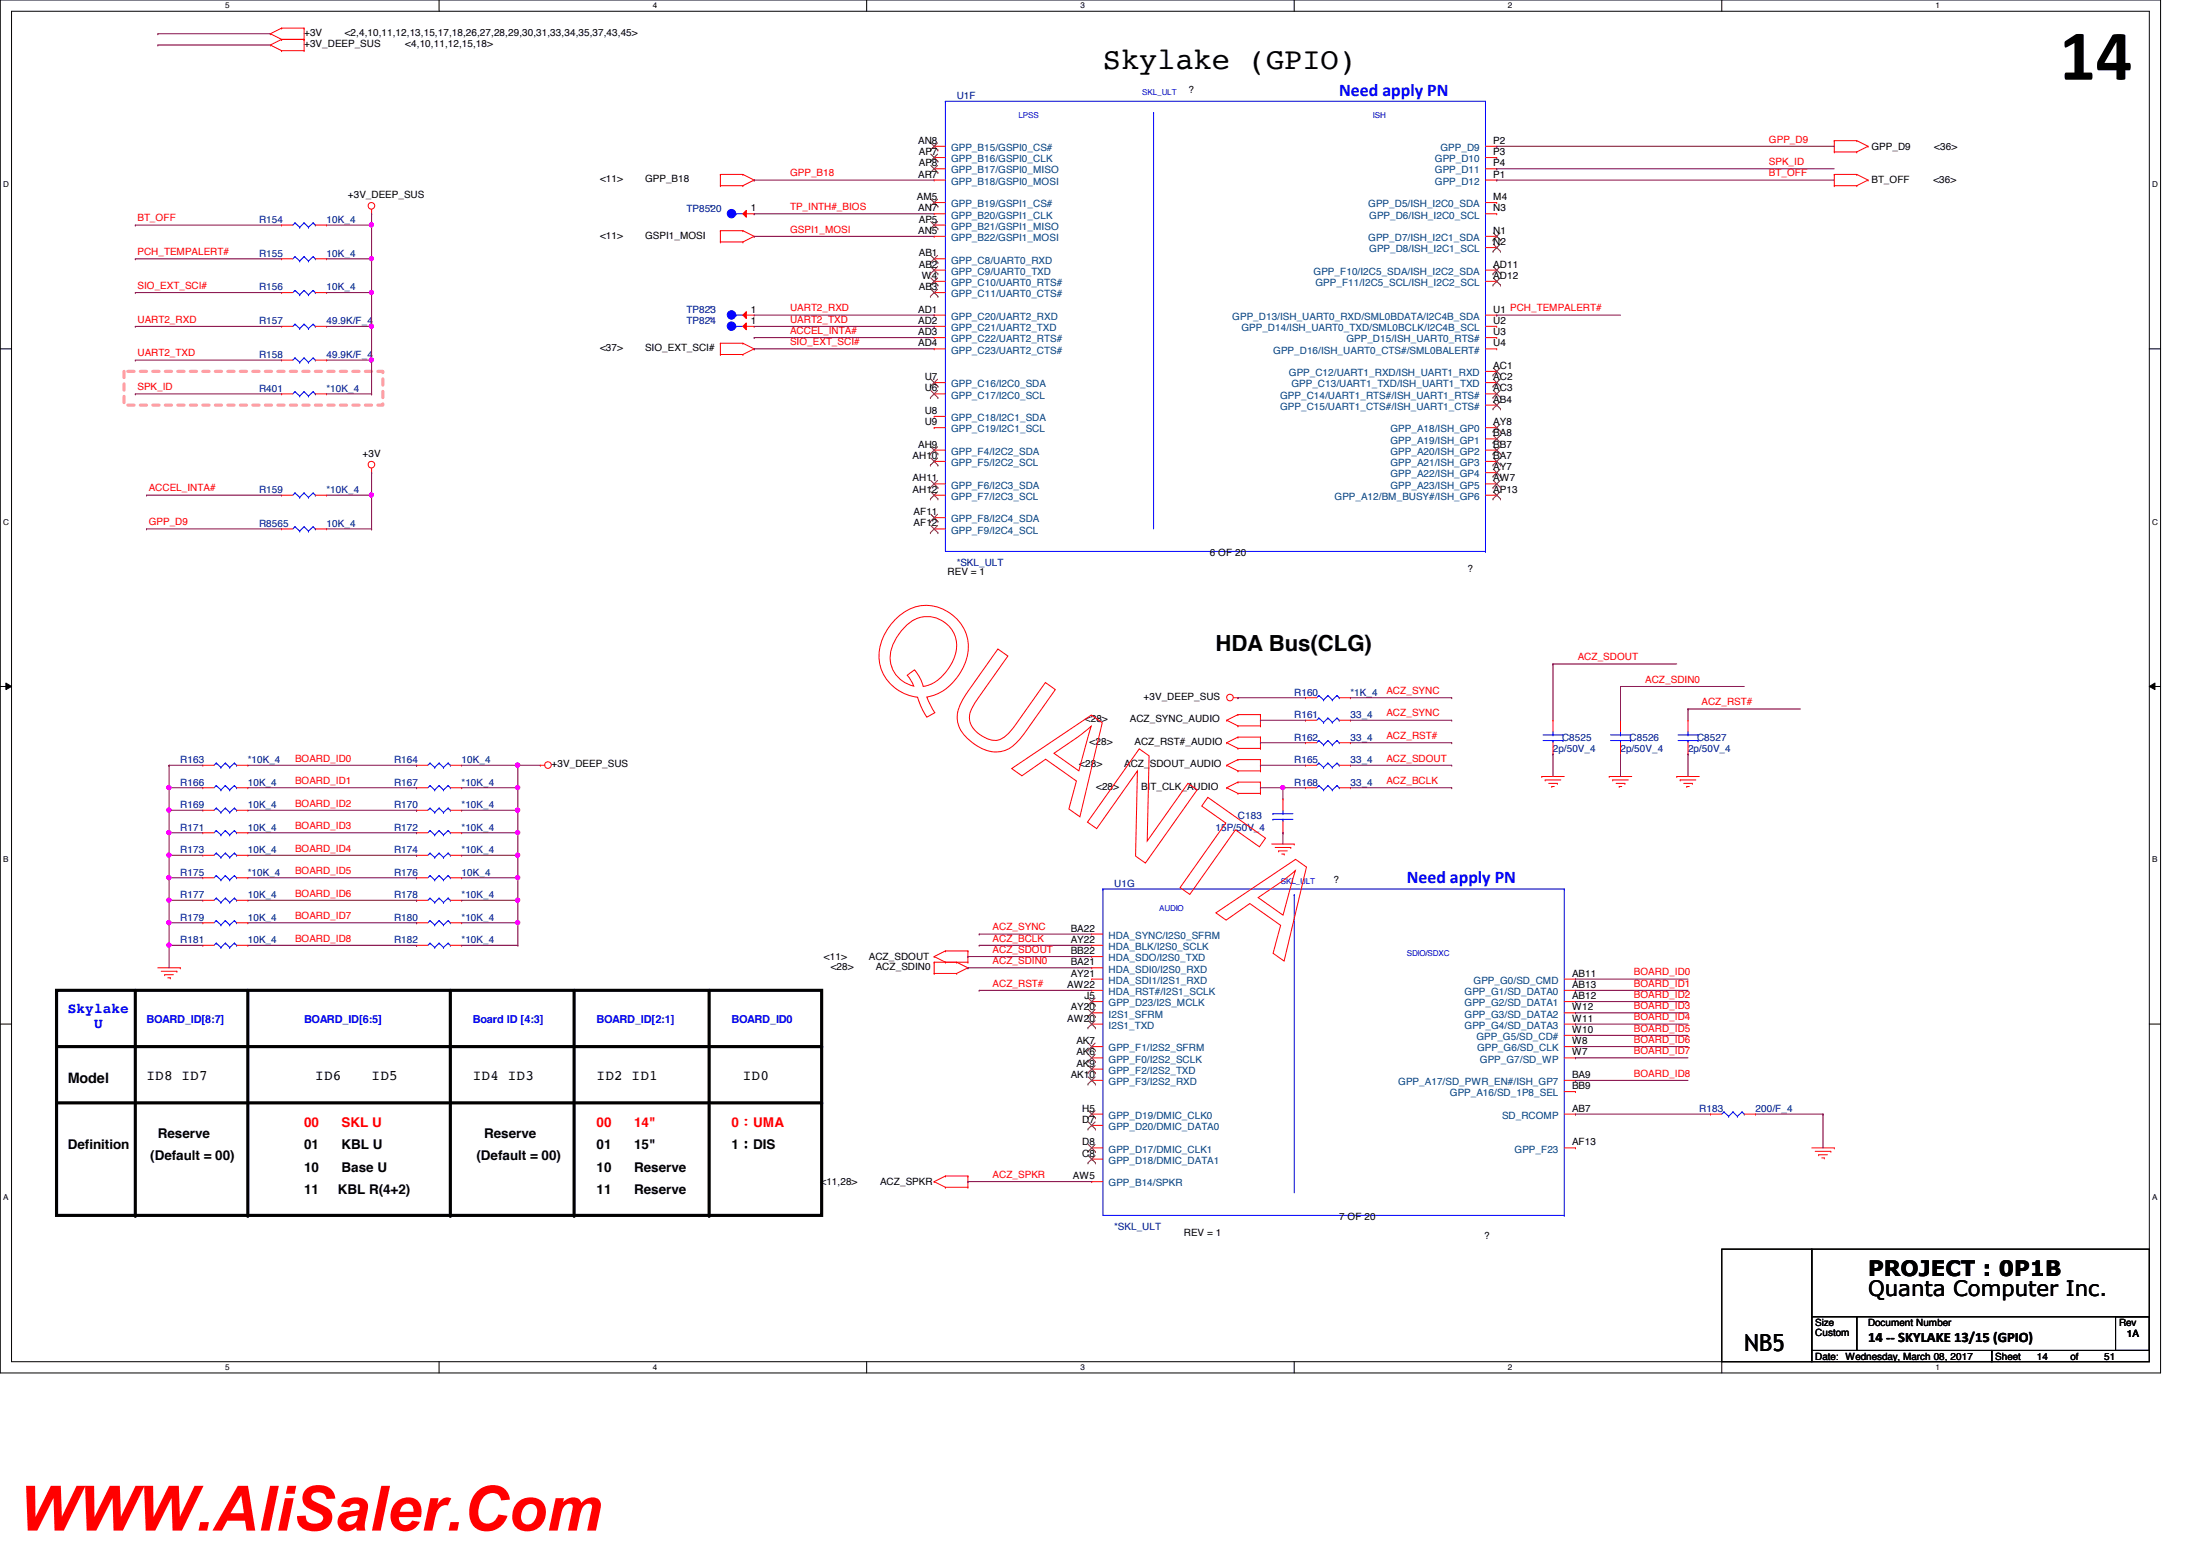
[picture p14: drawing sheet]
<svg xmlns="http://www.w3.org/2000/svg" width="297mm" height="210mm" viewBox="0 0 297 210" stroke-linecap="round" stroke-linejoin="round" font-family="sans-serif">
<defs><g id="words">
<text font-size="9.7" x="278.9" y="10.8">14</text>
<text font-size="8.5" fill="#f00" x="2.5" y="207.3">WWW.AliSaler.Com</text>
<text font-size="4.1" x="149.4" y="9.4">Skylake (GPIO)</text>
<text font-size="3.2" x="236.3" y="183">NB5</text>
<text font-size="3" x="164.6" y="88.1">HDA Bus(CLG)</text>
<g font-size="2.9">
<text x="253" y="172.8">PROJECT : 0P1B</text>
<text x="253" y="175.6">Quanta Computer Inc.</text>
</g>
<g font-size="2.4" fill="#00f">
<text x="181.4" y="13">Need apply PN</text>
<text x="190.5" y="119.6">Need apply PN</text>
</g>
<g font-size="1.9" fill="#00f">
<text x="9.2" y="137.2">Skylake</text>
<text x="12.7" y="139.2">U</text>
</g>
<g font-size="1.9">
<text x="9.2" y="146.6">Model</text>
<text x="19.9" y="146.3">ID8 ID7</text>
<text x="42.7" y="146.3">ID6</text>
<text x="50.3" y="146.3">ID5</text>
<text x="64" y="146.3">ID4 ID3</text>
<text x="80.8" y="146.3">ID2 ID1</text>
<text x="100.6" y="146.3">ID0</text>
<text x="253" y="181.7">14 -- SKYLAKE 13/15 (GPIO)</text>
</g>
<g font-size="1.8">
<text x="9.2" y="155.6">Definition</text>
<text x="21.4" y="154.1">Reserve</text>
<text x="41.2" y="155.6">01</text>
<text x="46.3" y="155.6">KBL U</text>
<text x="65.6" y="154.1">Reserve</text>
<text x="80.8" y="155.6">01</text>
<text x="85.9" y="155.6">15&quot;</text>
<text x="99.1" y="155.6">1：DIS</text>
<text x="20.4" y="157.1">(Default = 00)</text>
<text x="41.2" y="158.7">10</text>
<text x="41.2" y="161.7">11</text>
<text x="45.8" y="161.7">KBL R(4+2)</text>
<text x="46.3" y="158.7">Base U</text>
<text x="64.6" y="157.1">(Default = 00)</text>
<text x="80.8" y="158.7">10</text>
<text x="80.8" y="161.7">11</text>
<text x="85.9" y="158.7">Reserve</text>
<text x="85.9" y="161.7">Reserve</text>
</g>
<g font-size="1.8" fill="#f00">
<text x="41.2" y="152.6">00</text>
<text x="46.3" y="152.6">SKL U</text>
<text x="80.8" y="152.6">00</text>
<text x="85.9" y="152.6">14&quot;</text>
<text x="99.1" y="152.6">0：UMA</text>
</g>
<g font-size="1.5" fill="#00f">
<text x="19.9" y="138.5">BOARD_ID[8:7]</text>
<text x="41.2" y="138.5">BOARD_ID[6:5]</text>
<text x="64" y="138.5">Board ID [4:3]</text>
<text x="80.8" y="138.5">BOARD_ID[2:1]</text>
<text x="99.1" y="138.5">BOARD_ID0</text>
</g>
<g font-size="1.4">
<text x="41.2" y="4.9">+3V</text>
<text x="46.7" y="4.9">&lt;2,4,10,11,12,13,15,17,18,26,27,28,29,30,31,33,34,35,37,43,45&gt;</text>
<text x="41.2" y="6.4">+3V_DEEP_SUS</text>
<text x="54.9" y="6.4">&lt;4,10,11,12,15,18&gt;</text>
<text x="161" y="12.7">?</text>
<text x="124.4" y="19.5">AN8</text>
<text x="124.5" y="21">AP7</text>
<text x="124.5" y="22.5">AP8</text>
<text x="202.3" y="21">P3</text>
<text x="202.3" y="22.5">P4</text>
<text x="202.3" y="19.5">P2</text>
<text x="253.5" y="20.3">GPP_D9</text>
<text x="262" y="20.3">&lt;36&gt;</text>
<text x="47.1" y="26.8">+3V_DEEP_SUS</text>
<text x="81.3" y="24.7">&lt;11&gt;</text>
<text x="87.4" y="24.7">GPP_B18</text>
<text x="101.7" y="28.6">1</text>
<text x="124.2" y="27.1">AM5</text>
<text x="124.4" y="24">AR7</text>
<text x="124.4" y="28.6">AN7</text>
<text x="202.3" y="27.1">M4</text>
<text x="202.3" y="24">P1</text>
<text x="202.3" y="28.6">N3</text>
<text x="253.5" y="24.8">BT_OFF</text>
<text x="261.9" y="24.8">&lt;36&gt;</text>
<text x="81.3" y="32.3">&lt;11&gt;</text>
<text x="87.4" y="32.3">GSPI1_MOSI</text>
<text x="124.4" y="31.7">AN5</text>
<text x="124.5" y="30.1">AP5</text>
<text x="124.5" y="34.7">AB1</text>
<text x="202.3" y="31.7">N1</text>
<text x="202.3" y="33.2">N2</text>
<text x="124.5" y="39.3">AB3</text>
<text x="124.5" y="36.2">AB2</text>
<text x="124.9" y="37.8">W4</text>
<text x="202.3" y="36.2">AD11</text>
<text x="202.3" y="37.8">AD12</text>
<text x="81.3" y="47.5">&lt;37&gt;</text>
<text x="87.4" y="47.5">SIO_EXT_SCI#</text>
<text x="101.7" y="42.3">1</text>
<text x="101.7" y="43.9">1</text>
<text x="124.4" y="42.3">AD1</text>
<text x="124.4" y="43.9">AD2</text>
<text x="124.4" y="45.4">AD3</text>
<text x="124.4" y="46.9">AD4</text>
<text x="202.3" y="45.4">U3</text>
<text x="202.3" y="42.3">U1 PCH_TEMPALERT#</text>
<text x="202.3" y="43.9">U2</text>
<text x="202.3" y="46.9">U4</text>
<text x="125.3" y="51.5">U7</text>
<text x="125.3" y="53">U6</text>
<text x="202.3" y="50">AC1</text>
<text x="202.3" y="53">AC3</text>
<text x="202.3" y="51.5">AC2</text>
<text x="125.3" y="56">U8</text>
<text x="125.3" y="57.6">U9</text>
<text x="202.3" y="54.5">AB4</text>
<text x="202.3" y="57.6">AY8</text>
<text x="202.3" y="59.1">BA8</text>
<text x="49.1" y="61.9">+3V</text>
<text x="123.6" y="62.1">AH10</text>
<text x="123.6" y="65.2">AH11</text>
<text x="124.4" y="60.6">AH9</text>
<text x="202.3" y="60.6">BB7</text>
<text x="202.3" y="62.1">BA7</text>
<text x="202.3" y="63.7">AY7</text>
<text x="202.3" y="65.2">AW7</text>
<text x="123.6" y="66.7">AH12</text>
<text x="123.7" y="69.8">AF11</text>
<text x="123.7" y="71.3">AF12</text>
<text x="202.3" y="66.7">AP13</text>
<text x="128.4" y="77.9">REV = 1</text>
<text x="163.9" y="75.3">6 OF 20</text>
<text x="198.8" y="77.4">?</text>
<text x="154.9" y="94.8">+3V_DEEP_SUS</text>
<text x="146.9" y="97.8">&lt;28&gt;</text>
<text x="147.6" y="100.9">&lt;28&gt;</text>
<text x="153" y="97.8">ACZ_SYNC_AUDIO</text>
<text x="153.7" y="100.9">ACZ_RST#_AUDIO</text>
<text x="74.7" y="103.9">+3V_DEEP_SUS</text>
<text x="146.2" y="103.9">&lt;28&gt;</text>
<text x="148.5" y="107">&lt;28&gt;</text>
<text x="152.3" y="103.9">ACZ_SDOUT_AUDIO</text>
<text x="154.6" y="107">BIT_CLK_AUDIO</text>
<text x="180.6" y="119.6">?</text>
<text x="111.6" y="130">&lt;11&gt;</text>
<text x="112.5" y="131.4">&lt;28&gt;</text>
<text x="117.7" y="130">ACZ_SDOUT</text>
<text x="118.6" y="131.4">ACZ_SDIN0</text>
<text x="145" y="126.2">BA22</text>
<text x="145" y="127.7">AY22</text>
<text x="145" y="129.2">BB22</text>
<text x="145" y="130.7">BA21</text>
<text x="144.6" y="133.8">AW22</text>
<text x="145" y="132.2">AY21</text>
<text x="145" y="136.8">AY20</text>
<text x="146.9" y="135.3">J5</text>
<text x="212.9" y="132.2">AB11</text>
<text x="212.9" y="133.8">AB13</text>
<text x="212.9" y="135.3">AB12</text>
<text x="212.9" y="136.8">W12</text>
<text x="144.6" y="138.3">AW20</text>
<text x="145.8" y="141.4">AK7</text>
<text x="145.8" y="142.9">AK6</text>
<text x="212.9" y="139.9">W10</text>
<text x="212.9" y="141.4">W8</text>
<text x="212.9" y="138.3">W11</text>
<text x="212.9" y="142.9">W7</text>
<text x="145" y="146">AK10</text>
<text x="145.8" y="144.4">AK9</text>
<text x="212.9" y="146">BA9</text>
<text x="212.9" y="147.5">BB9</text>
<text x="146.6" y="150.5">H5</text>
<text x="146.6" y="152.1">D7</text>
<text x="146.6" y="155.1">D8</text>
<text x="212.9" y="150.5">AB7</text>
<text x="212.9" y="155.1">AF13</text>
<text x="111.1" y="160.5">&lt;11,28&gt;</text>
<text x="119.2" y="160.5">ACZ_SPKR</text>
<text x="145.3" y="159.7">AW5</text>
<text x="146.6" y="156.6">C8</text>
<text x="160.4" y="167.3">REV = 1</text>
<text x="181.4" y="165.2">7 OF 20</text>
<text x="201" y="167.8">?</text>
<text x="245.9" y="179.5">Size</text>
<text x="253" y="179.5">Document Number</text>
<text x="287" y="179.5">Rev</text>
<text x="245.9" y="184.1">Date: Wednesday, March 08, 2017</text>
<text x="245.9" y="180.9">Custom</text>
<text x="270.3" y="184.1">Sheet</text>
<text x="275.9" y="184.1">14</text>
<text x="280.5" y="184.1">of</text>
<text x="285" y="184.1">51</text>
<text x="288.1" y="181.1">1A</text>
</g>
<g font-size="1.4" fill="#000080">
<text x="129.6" y="13.4">U1F</text>
<text x="93" y="28.7">TP8520</text>
<text x="96.1" y="28.7">*</text>
<text x="35.1" y="34.8">R155</text>
<text x="35.1" y="30.2">R154</text>
<text x="44.2" y="34.8">10K_4</text>
<text x="44.2" y="30.2">10K_4</text>
<text x="35.1" y="39.3">R156</text>
<text x="44.2" y="39.3">10K_4</text>
<text x="35.1" y="43.9">R157</text>
<text x="44.2" y="43.9">49.9K/F_4</text>
<text x="93" y="42.4">TP823</text>
<text x="93" y="43.9">TP824</text>
<text x="96.1" y="42.4">*</text>
<text x="96.1" y="43.9">*</text>
<text x="35.1" y="53">R401</text>
<text x="35.1" y="48.5">R158</text>
<text x="44.2" y="53">*10K_4</text>
<text x="44.2" y="48.5">49.9K/F_4</text>
<text x="35.1" y="66.8">R159</text>
<text x="35.1" y="71.3">R8565</text>
<text x="44.2" y="66.8">*10K_4</text>
<text x="44.2" y="71.3">10K_4</text>
<text x="129.6" y="76.7">*SKL_ULT</text>
<text x="175.3" y="94.2">R160</text>
<text x="182.9" y="94.2">*1K_4</text>
<text x="175.3" y="100.3">R162</text>
<text x="175.3" y="97.2">R161</text>
<text x="182.9" y="100.3">33_4</text>
<text x="182.9" y="97.2">33_4</text>
<text x="210.4" y="101.8">2p/50V_4</text>
<text x="211.6" y="100.3">C8525</text>
<text x="219.5" y="101.8">2p/50V_4</text>
<text x="220.7" y="100.3">C8526</text>
<text x="228.6" y="101.8">2p/50V_4</text>
<text x="229.9" y="100.3">C8527</text>
<text x="24.4" y="103.3">R163</text>
<text x="24.4" y="106.4">R166</text>
<text x="33.6" y="103.3">*10K_4</text>
<text x="33.6" y="106.4">10K_4</text>
<text x="53.4" y="106.4">R167</text>
<text x="53.4" y="103.3">R164</text>
<text x="62.5" y="106.4">*10K_4</text>
<text x="62.5" y="103.3">10K_4</text>
<text x="175.3" y="106.4">R168</text>
<text x="175.3" y="103.3">R165</text>
<text x="182.9" y="106.4">33_4</text>
<text x="182.9" y="103.3">33_4</text>
<text x="24.4" y="109.4">R169</text>
<text x="24.4" y="112.5">R171</text>
<text x="33.6" y="109.4">10K_4</text>
<text x="33.6" y="112.5">10K_4</text>
<text x="53.4" y="112.5">R172</text>
<text x="53.4" y="109.4">R170</text>
<text x="62.5" y="112.5">*10K_4</text>
<text x="62.5" y="109.4">*10K_4</text>
<text x="164.6" y="112.5">15P/50V_4</text>
<text x="167.7" y="111">C183</text>
<text x="24.4" y="115.5">R173</text>
<text x="24.4" y="118.6">R175</text>
<text x="33.6" y="115.5">10K_4</text>
<text x="33.6" y="118.6">*10K_4</text>
<text x="53.4" y="118.6">R176</text>
<text x="53.4" y="115.5">R174</text>
<text x="62.5" y="118.6">10K_4</text>
<text x="62.5" y="115.5">*10K_4</text>
<text x="24.4" y="124.7">R179</text>
<text x="24.4" y="121.6">R177</text>
<text x="33.6" y="124.7">10K_4</text>
<text x="33.6" y="121.6">10K_4</text>
<text x="53.4" y="124.7">R180</text>
<text x="53.4" y="121.6">R178</text>
<text x="62.5" y="124.7">*10K_4</text>
<text x="62.5" y="121.6">*10K_4</text>
<text x="150.9" y="120.1">U1G</text>
<text x="24.4" y="127.7">R181</text>
<text x="33.6" y="127.7">10K_4</text>
<text x="53.4" y="127.7">R182</text>
<text x="62.5" y="127.7">*10K_4</text>
<text x="230.2" y="150.6">R183</text>
<text x="237.8" y="150.6">200/F_4</text>
<text x="150.9" y="166.6">*SKL_ULT</text>
</g>
<g font-size="1.4" fill="#f00">
<text x="107" y="23.9">GPP_B18</text>
<text x="239.6" y="23.9">BT_OFF</text>
<text x="239.6" y="22.4">SPK_ID</text>
<text x="239.6" y="19.3">GPP_D9</text>
<text x="18.6" y="30">BT_OFF</text>
<text x="107" y="28.4">TP_INTH#_BIOS</text>
<text x="18.6" y="34.5">PCH_TEMPALERT#</text>
<text x="107" y="31.5">GSPI1_MOSI</text>
<text x="18.6" y="39.1">SIO_EXT_SCI#</text>
<text x="18.6" y="43.7">UART2_RXD</text>
<text x="107" y="45.2">ACCEL_INTA#</text>
<text x="107" y="46.7">SIO_EXT_SCI#</text>
<text x="107" y="42.2">UART2_RXD</text>
<text x="107" y="43.7">UART2_TXD</text>
<text x="18.6" y="48.3">UART2_TXD</text>
<text x="18.6" y="52.8">SPK_ID</text>
<text x="20.1" y="66.5">ACCEL_INTA#</text>
<text x="20.1" y="71.1">GPP_D9</text>
<text x="213.7" y="89.4">ACZ_SDOUT</text>
<text x="187.8" y="94">ACZ_SYNC</text>
<text x="222.8" y="92.5">ACZ_SDIN0</text>
<text x="230.5" y="95.5">ACZ_RST#</text>
<text x="187.8" y="100.1">ACZ_RST#</text>
<text x="187.8" y="97">ACZ_SYNC</text>
<text x="40" y="103.1">BOARD_ID0</text>
<text x="40" y="106.2">BOARD_ID1</text>
<text x="187.8" y="106.2">ACZ_BCLK</text>
<text x="187.8" y="103.1">ACZ_SDOUT</text>
<text x="40" y="109.2">BOARD_ID2</text>
<text x="40" y="112.3">BOARD_ID3</text>
<text x="40" y="118.4">BOARD_ID5</text>
<text x="40" y="115.3">BOARD_ID4</text>
<text x="40" y="121.4">BOARD_ID6</text>
<text x="40" y="124.5">BOARD_ID7</text>
<text x="134.4" y="126">ACZ_SYNC</text>
<text x="40" y="127.5">BOARD_ID8</text>
<text x="134.4" y="127.5">ACZ_BCLK</text>
<text x="134.4" y="130.6">ACZ_SDIN0</text>
<text x="134.4" y="129">ACZ_SDOUT</text>
<text x="134.4" y="133.6">ACZ_RST#</text>
<text x="221.3" y="132.1">BOARD_ID0</text>
<text x="221.3" y="133.6">BOARD_ID1</text>
<text x="221.3" y="135.1">BOARD_ID2</text>
<text x="221.3" y="136.7">BOARD_ID3</text>
<text x="221.3" y="138.2">BOARD_ID4</text>
<text x="221.3" y="139.7">BOARD_ID5</text>
<text x="221.3" y="141.2">BOARD_ID6</text>
<text x="221.3" y="142.7">BOARD_ID7</text>
<text x="221.3" y="145.8">BOARD_ID8</text>
<text x="134.4" y="159.5">ACZ_SPKR</text>
</g>
<g font-size="1.4" fill="#004080">
<text x="128.8" y="20.4">GPP_B15/GSPI0_CS#</text>
<text x="128.8" y="22">GPP_B16/GSPI0_CLK</text>
<text x="128.8" y="23.5">GPP_B17/GSPI0_MISO</text>
<text x="194.3" y="22">GPP_D10</text>
<text x="194.3" y="23.5">GPP_D11</text>
<text x="195.1" y="20.4">GPP_D9</text>
<text x="128.8" y="25">GPP_B18/GSPI0_MOSI</text>
<text x="128.8" y="28.1">GPP_B19/GSPI1_CS#</text>
<text x="128.8" y="29.6">GPP_B20/GSPI1_CLK</text>
<text x="185.3" y="28.1">GPP_D5/ISH_I2C0_SDA</text>
<text x="185.5" y="29.6">GPP_D6/ISH_I2C0_SCL</text>
<text x="194.3" y="25">GPP_D12</text>
<text x="128.8" y="31.1">GPP_B21/GSPI1_MISO</text>
<text x="128.8" y="32.6">GPP_B22/GSPI1_MOSI</text>
<text x="128.8" y="35.7">GPP_C8/UART0_RXD</text>
<text x="185.3" y="32.6">GPP_D7/ISH_I2C1_SDA</text>
<text x="185.5" y="34.2">GPP_D8/ISH_I2C1_SCL</text>
<text x="128.8" y="38.7">GPP_C10/UART0_RTS#</text>
<text x="128.8" y="40.3">GPP_C11/UART0_CTS#</text>
<text x="128.8" y="37.2">GPP_C9/UART0_TXD</text>
<text x="177.9" y="37.2">GPP_F10/I2C5_SDA/ISH_I2C2_SDA</text>
<text x="178.2" y="38.7">GPP_F11/I2C5_SCL/ISH_I2C2_SCL</text>
<text x="128.8" y="43.3">GPP_C20/UART2_RXD</text>
<text x="128.8" y="44.8">GPP_C21/UART2_TXD</text>
<text x="128.8" y="46.4">GPP_C22/UART2_RTS#</text>
<text x="128.8" y="47.9">GPP_C23/UART2_CTS#</text>
<text x="166.9" y="43.3">GPP_D13/ISH_UART0_RXD/SML0BDATA/I2C4B_SDA</text>
<text x="168.1" y="44.8">GPP_D14/ISH_UART0_TXD/SML0BCLK/I2C4B_SCL</text>
<text x="172.5" y="47.9">GPP_D16/ISH_UART0_CTS#/SML0BALERT#</text>
<text x="182.4" y="46.4">GPP_D15/ISH_UART0_RTS#</text>
<text x="128.8" y="52.5">GPP_C16/I2C0_SDA</text>
<text x="128.8" y="54">GPP_C17/I2C0_SCL</text>
<text x="173.4" y="54">GPP_C14/UART1_RTS#/ISH_UART1_RTS#</text>
<text x="174.6" y="50.9">GPP_C12/UART1_RXD/ISH_UART1_RXD</text>
<text x="174.9" y="52.5">GPP_C13/UART1_TXD/ISH_UART1_TXD</text>
<text x="128.8" y="57">GPP_C18/I2C1_SDA</text>
<text x="128.8" y="58.5">GPP_C19/I2C1_SCL</text>
<text x="173.4" y="55.5">GPP_C15/UART1_CTS#/ISH_UART1_CTS#</text>
<text x="188.3" y="58.5">GPP_A18/ISH_GP0</text>
<text x="128.8" y="61.6">GPP_F4/I2C2_SDA</text>
<text x="128.8" y="63.1">GPP_F5/I2C2_SCL</text>
<text x="188.3" y="60.1">GPP_A19/ISH_GP1</text>
<text x="188.3" y="61.6">GPP_A20/ISH_GP2</text>
<text x="188.3" y="63.1">GPP_A21/ISH_GP3</text>
<text x="188.3" y="64.6">GPP_A22/ISH_GP4</text>
<text x="128.8" y="66.2">GPP_F6/I2C3_SDA</text>
<text x="128.8" y="67.7">GPP_F7/I2C3_SCL</text>
<text x="128.8" y="70.7">GPP_F8/I2C4_SDA</text>
<text x="180.8" y="67.7">GPP_A12/BM_BUSY#/ISH_GP6</text>
<text x="188.3" y="66.2">GPP_A23/ISH_GP5</text>
<text x="128.8" y="72.3">GPP_F9/I2C4_SCL</text>
<text x="150.2" y="127.1">HDA_SYNC/I2S0_SFRM</text>
<text x="150.2" y="128.7">HDA_BLK/I2S0_SCLK</text>
<text x="150.2" y="130.2">HDA_SDO/I2S0_TXD</text>
<text x="150.2" y="131.7">HDA_SDI0/I2S0_RXD</text>
<text x="150.2" y="133.2">HDA_SDI1/I2S1_RXD</text>
<text x="150.2" y="134.7">HDA_RST#/I2S1_SCLK</text>
<text x="150.2" y="136.3">GPP_D23/I2S_MCLK</text>
<text x="150.2" y="137.8">I2S1_SFRM</text>
<text x="198.4" y="134.7">GPP_G1/SD_DATA0</text>
<text x="198.4" y="136.3">GPP_G2/SD_DATA1</text>
<text x="198.4" y="137.8">GPP_G3/SD_DATA2</text>
<text x="199.6" y="133.2">GPP_G0/SD_CMD</text>
<text x="150.2" y="139.3">I2S1_TXD</text>
<text x="150.2" y="142.4">GPP_F1/I2S2_SFRM</text>
<text x="150.2" y="143.9">GPP_F0/I2S2_SCLK</text>
<text x="198.4" y="139.3">GPP_G4/SD_DATA3</text>
<text x="200" y="140.8">GPP_G5/SD_CD#</text>
<text x="200.1" y="142.4">GPP_G6/SD_CLK</text>
<text x="200.4" y="143.9">GPP_G7/SD_WP</text>
<text x="150.2" y="145.4">GPP_F2/I2S2_TXD</text>
<text x="150.2" y="146.9">GPP_F3/I2S2_RXD</text>
<text x="189.4" y="146.9">GPP_A17/SD_PWR_EN#/ISH_GP7</text>
<text x="196.4" y="148.5">GPP_A16/SD_1P8_SEL</text>
<text x="150.2" y="151.5">GPP_D19/DMIC_CLK0</text>
<text x="150.2" y="153">GPP_D20/DMIC_DATA0</text>
<text x="203.5" y="151.5">SD_RCOMP</text>
<text x="150.2" y="156.1">GPP_D17/DMIC_CLK1</text>
<text x="150.2" y="157.6">GPP_D18/DMIC_DATA1</text>
<text x="150.2" y="160.7">GPP_B14/SPKR</text>
<text x="205.1" y="156.1">GPP_F23</text>
</g>
<g font-size="1.1">
<text x="30.5" y="1.1">5</text>
<text x="88.4" y="1.1">4</text>
<text x="146.3" y="1.1">3</text>
<text x="204.3" y="1.1">2</text>
<text x="262.2" y="1.1">1</text>
<text x=".4" y="25.4">D</text>
<text x="291.5" y="25.4">D</text>
<text x=".4" y="71.1">C</text>
<text x="291.5" y="71.1">C</text>
<text x=".4" y="116.8">B</text>
<text x="291.5" y="116.8">B</text>
<text x=".4" y="162.5">A</text>
<text x="291.5" y="162.5">A</text>
<text x="30.5" y="185.5">5</text>
<text x="88.4" y="185.5">4</text>
<text x="146.3" y="185.5">3</text>
<text x="204.3" y="185.5">2</text>
<text x="262.2" y="185.5">1</text>
</g>
<g font-size="1.1" fill="#00f">
<text x="138" y="15.9">LPSS</text>
<text x="154.7" y="12.9">SKL_ULT</text>
<text x="186" y="15.9">ISH</text>
<text x="173.5" y="119.7">SKL_ULT</text>
<text x="157" y="123.4">AUDIO</text>
<text x="190.5" y="129.5">SDIO/SDXC</text>
</g>
</g></defs>
<path d="M0 0h292.6v185.9h-292.6zM1.6 1.5h289.5v182.9h-289.5z" fill="none" stroke="#000" stroke-width=".14"/>
<g fill="#fff">
<path d="M30.5 .2h.6v1.2h-.6z"/>
<path d="M30.5 184.6h.6v1.2h-.6z"/>
</g>
<path d="M59.5 0v1.5M59.5 184.4v1.5" fill="none" stroke="#000" stroke-width=".14"/>
<g fill="#fff">
<path d="M88.4 .2h.6v1.2h-.6z"/>
<path d="M88.4 184.6h.6v1.2h-.6z"/>
</g>
<path d="M117.4 0v1.5M117.4 184.4v1.5" fill="none" stroke="#000" stroke-width=".14"/>
<g fill="#fff">
<path d="M146.3 .2h.6v1.2h-.6z"/>
<path d="M146.3 184.6h.6v1.2h-.6z"/>
</g>
<path d="M175.3 0v1.5M175.3 184.4v1.5" fill="none" stroke="#000" stroke-width=".14"/>
<g fill="#fff">
<path d="M204.3 .2h.5v1.2h-.5z"/>
<path d="M204.3 184.6h.5v1.2h-.5z"/>
</g>
<path d="M233.2 0v1.5M233.2 184.4v1.5" fill="none" stroke="#000" stroke-width=".14"/>
<g fill="#fff">
<path d="M262.2 .2h.6v1.2h-.6z"/>
<path d="M262.2 184.6h.6v1.2h-.6z"/>
<path d="M.4 24.4h.8v1.2h-.8z"/>
<path d="M291.5 24.4h.8v1.2h-.8z"/>
<path d="M.4 70.1h.8v1.2h-.8z"/>
<path d="M291.5 70.1h.8v1.2h-.8z"/>
</g>
<path d="M0 47.2h1.6M291.1 47.2h1.5" fill="none" stroke="#000" stroke-width=".14"/>
<g fill="#fff">
<path d="M.4 115.8h.7v1.2h-.7z"/>
<path d="M291.5 115.8h.7v1.2h-.7z"/>
</g>
<path d="M0 93h1.6M.8 92.5l.8 .5-.8 .4zM291.1 93l.8-.5v.9zM291.1 93h1.5" fill="none" stroke="#000" stroke-width=".14"/>
<path d="M.8 92.5l.8 .5-.8 .4zM291.1 93l.8-.5v.9z" fill="#000"/>
<g fill="#fff">
<path d="M.4 161.5h.7v1.2h-.7z"/>
<path d="M291.5 161.5h.7v1.2h-.7z"/>
</g>
<path d="M0 138.7h1.6M291.1 138.7h1.5M233.2 169.2h12.2v15.2h-12.2zM245.4 169.2h45.7v9.1h-45.7zM245.4 178.3h6.1v4.6h-6.1zM251.5 178.3h39.6v4.6h-39.6zM286.6 178.3h4.5v4.6h-4.5zM245.4 182.9h24.4v1.5h-24.4zM269.8 182.9h21.3v1.5h-21.3z" fill="none" stroke="#000" stroke-width=".14"/>
<path d="M7.7 134.1h103.6v30.5h-103.6zM18.3 134.1v30.5M33.6 134.1v30.5M61 134.1v30.5M77.8 134.1v30.5M96.1 134.1v30.5M7.7 149.4h103.6M7.7 141.7h103.6" fill="none" stroke="#000" stroke-width=".42"/>
<g fill="#000">
<circle cx="111.3" cy="141.7" r=".21"/>
<circle cx="111.3" cy="149.4" r=".21"/>
<circle cx="18.3" cy="164.6" r=".21"/>
<circle cx="33.6" cy="164.6" r=".21"/>
<circle cx="61" cy="164.6" r=".21"/>
<circle cx="77.8" cy="164.6" r=".21"/>
<circle cx="96.1" cy="164.6" r=".21"/>
</g>
<path d="M16.8 50.3h35.1v4.6h-35.1z" fill="none" stroke="#ff80c0" stroke-width=".42" stroke-dasharray=".8 .8"/>
<g fill="none" stroke="#f00" stroke-width=".14">
<path d="M36.6 4.6l1.5 .7M36.6 6.1l1.5 .8M36.6 4.6h.1M36.6 6.1h.1M38.1 5.3h3.1M38.1 6.9h3.1M38.1 5.3h.1M38.1 3.8h.1M38.1 6.9h.1M38.1 3.8h3.1M38.1 3.8l-1.5 .8M38.1 5.3l-1.5 .8"/>
<path d="M41.2 3.8h.1M41.2 5.3h.1M41.2 6.9h.1M41.2 3.8v3.1M126.5 19.8h.1M126.5 19.8h1.6M201.2 19.8h1.5M202.7 19.8h.1M248.5 19h.1M248.5 19v1.6M248.5 19h3M251.5 19l1.5 .8"/>
<path d="M251.5 19h.1M253 19.8h.1M253 19.8l-1.5 .8M38.1 35.1h1.6M38.1 30.5h1.6M38.1 35.1h.1M38.1 30.5h.1M42.7 35.1h1.5M42.7 30.5h1.5M44.2 35.1h.1M44.2 30.5h.1M50.3 29h.1"/>
<path d="M50.3 28.4v.6M97.6 25.1h3M97.6 32.8h3M97.6 25.1h.1M97.6 23.6h.1M97.6 32.8h.1M97.6 31.2h.1M97.6 23.6h3M97.6 23.6v1.5M97.6 31.2v1.6M97.6 31.2h3M100.6 23.6h.1"/>
<path d="M100.6 25.1h.1M100.6 31.2h.1M100.6 32.8h.1M100.6 23.6l1.5 .8M100.6 31.2l1.5 .8M102.1 24.4h.1M102.1 32h.1M102.1 24.4l-1.5 .7M102.1 32l-1.5 .8M126.5 21.3h.1M126.5 22.9h.1M126.5 24.4h.1"/>
<path d="M126.5 27.4h.1M126.5 29h.1M126.5 30.5h.1M126.5 32h.1M126.5 38.1h.1M126.5 39.6h.1M126.5 35.1h.1M126.5 36.6h.1M126.5 35.1h1.6M126.5 21.3h1.6M126.5 22.9h1.6M126.5 24.4h1.6"/>
<path d="M126.5 27.4h1.6M126.5 29h1.6M126.5 30.5h1.6M126.5 32h1.6M126.5 38.1h1.6M126.5 39.6h1.6M126.5 36.6h1.6M201.2 21.3h1.5M201.2 22.9h1.5M201.2 24.4h1.5M201.2 27.4h1.5M201.2 29h1.5"/>
<path d="M201.2 32h1.5M201.2 38.1h1.5M201.2 36.6h1.5M201.2 33.5h1.5M202.7 21.3h.1M202.7 22.9h.1M202.7 24.4h.1M202.7 27.4h.1M202.7 29h.1M202.7 32h.1M202.7 33.5h.1M202.7 36.6h.1"/>
<path d="M202.7 38.1h.1M248.5 23.6h.1M248.5 25.1h.1M248.5 20.6h.1M248.5 23.6v1.5M248.5 25.1h3M248.5 20.6h3M248.5 23.6h3M251.5 23.6l1.5 .8M251.5 23.6h.1M251.5 25.1h.1M251.5 20.6h.1"/>
<path d="M253 24.4h.1M253 24.4l-1.5 .7M38.1 44.2h1.6M38.1 53.3h1.6M38.1 44.2h.1M38.1 53.3h.1M42.7 44.2h1.5M42.7 53.3h1.5M44.2 44.2h.1M44.2 53.3h.1M97.6 48h3M97.6 48h.1"/>
<path d="M97.6 46.5h.1M97.6 46.5h3M97.6 46.5v1.5M100.6 46.5h.1M100.6 48h.1M100.6 46.5l1.5 .7M102.1 47.2h.1M102.1 47.2l-1.5 .8M126.5 51.8h.1M126.5 53.3h.1M126.5 56.4h.1M126.5 57.9h.1"/>
<path d="M126.5 42.7h.1M126.5 44.2h.1M126.5 45.7h.1M126.5 47.2h.1M126.5 44.2h1.6M126.5 53.3h1.6M126.5 57.9h1.6M126.5 51.8h1.6M126.5 56.4h1.6M126.5 42.7h1.6M126.5 45.7h1.6M126.5 47.2h1.6"/>
<path d="M201.2 44.2h1.5M201.2 53.3h1.5M201.2 57.9h1.5M201.2 59.4h1.5M201.2 50.3h1.5M201.2 51.8h1.5M201.2 54.9h1.5M201.2 42.7h1.5M201.2 45.7h1.5M201.2 47.2h1.5M202.7 57.9h.1M202.7 59.4h.1"/>
<path d="M202.7 50.3h.1M202.7 51.8h.1M202.7 53.3h.1M202.7 54.9h.1M202.7 42.7h.1M202.7 47.2h.1M202.7 44.2h.1M202.7 45.7h.1M50.3 64h.1M50.3 63.4v.6M126.5 61h.1M126.5 62.5h.1"/>
<path d="M126.5 65.5h.1M126.5 67.1h.1M126.5 70.1h.1M126.5 71.6h.1M126.5 67.1h1.6M126.5 61h1.6M126.5 62.5h1.6M126.5 65.5h1.6M126.5 70.1h1.6M126.5 71.6h1.6M201.2 67.1h1.5M201.2 61h1.5"/>
<path d="M201.2 62.5h1.5M201.2 64h1.5M201.2 65.5h1.5M202.7 67.1h.1M202.7 61h.1M202.7 62.5h.1M202.7 64h.1M202.7 65.5h.1M166.2 97.5h.1M166.2 97.5l1.5 .8M167.1 94.5h.6M167.7 98.3h3"/>
<path d="M167.7 99.8l-1.5 .8M167.7 96.8l-1.5 .7M167.7 99.8h.1M167.7 96.8h.1M167.7 98.3h.1M167.7 94.5h.1M167.7 99.8h3M167.7 96.8h3M170.7 99.8h.1M170.7 96.8h.1M170.7 98.3h.1M170.7 96.8v1.5"/>
<path d="M170.7 99.8v1.5M210.4 97.5h.1M210.4 97.5v1.6M27.5 103.6h1.5M27.5 115.8h1.5M27.5 115.8h.1M27.5 103.6h.1M32 103.6h1.6M32 115.8h1.6M33.6 115.8h.1M33.6 103.6h.1M56.4 103.6h1.6"/>
<path d="M56.4 106.7h1.6M56.4 112.8h1.6M56.4 109.7h1.6M56.4 106.7h.1M56.4 103.6h.1M56.4 112.8h.1M56.4 109.7h.1M61 103.6h1.5M61 106.7h1.5M61 112.8h1.5M61 109.7h1.5M62.5 106.7h.1"/>
<path d="M62.5 103.6h.1M62.5 112.8h.1M62.5 109.7h.1M73.2 103.6h.1M73.2 103.6h.6M166.2 106.7h.1M166.2 100.6h.1M166.2 103.6h.1M166.2 106.7l1.5 .7M166.2 100.6l1.5 .7M166.2 103.6l1.5 .8M167.7 107.4h3"/>
<path d="M167.7 101.3h3M167.7 104.4h3M167.7 105.9l-1.5 .8M167.7 102.9l-1.5 .7M167.7 105.9h.1M167.7 107.4h.1M167.7 101.3h.1M167.7 102.9h.1M167.7 104.4h.1M167.7 105.9h3M167.7 102.9h3M170.7 105.9h.1"/>
<path d="M170.7 107.4h.1M170.7 101.3h.1M170.7 102.9h.1M170.7 104.4h.1M170.7 102.9v1.5M170.7 105.9v1.5M172.3 114.3h3M172.7 114.8h2.1M173.2 115.2h.1M173.2 115.2h1.2M173.6 115.7h.3M173.9 115.7h.1"/>
<path d="M174.8 114.8h.1M175.3 114.3h.1M208.8 105.2h.1M208.8 105.2h3.1M209.3 105.6h.1M209.3 105.6h2.1M209.8 106.1h1.1M210.2 106.5h.3M210.2 106.5h.1M210.4 102.1h.1M210.4 100.6v1.5M210.9 106.1h.1"/>
<path d="M218 105.2h.1M218 105.2h3M218.4 105.6h.1M218.4 105.6h2.2M218.9 106.1h1.2M219.3 106.5h.4M219.3 106.5h.1M220.1 106.1h.1M227.1 105.2h3.1M227.1 105.2h.1M227.6 105.6h.1M227.6 105.6h2.1"/>
<path d="M228 106.1h1.2M228.5 106.5h.1M228.5 106.5h.3M229.2 106.1h.1M21.4 131.1h3M21.8 131.5h2.2M22.3 132h.1M22.3 132h1.2M22.7 132.4h.4M23.1 132.4h.1M24 131.5h.1M24.4 131.1h.1"/>
<path d="M27.5 125h1.5M27.5 128h1.5M27.5 125h.1M27.5 128h.1M32 125h1.6M32 128h1.6M33.6 125h.1M33.6 128h.1M56.4 125h1.6M56.4 125h.1M61 125h1.5M62.5 125h.1"/>
<path d="M126.5 131.8h.1M126.5 130.3h.1M126.5 129.5h.1M126.5 130.3h4.6M126.5 130.3v1.5M126.5 129.5l1.6 .8M126.5 131.8h3.1M128.1 128.8l-1.6 .7M128.1 128.8h.1M128.1 130.3h.1M128.1 128.8h3M129.6 130.3h.1"/>
<path d="M129.6 131.8h.1M129.6 130.3l1.5 .8M131.1 131.1h.1M131.1 128.8h.1M131.1 130.3h.1M131.1 131.1l-1.5 .7M131.1 128.8v1.5M147.9 131.1h1.5M147.9 126.5h1.5M147.9 128h1.5M147.9 129.5h1.5M147.9 132.6h1.5"/>
<path d="M147.9 134.1h1.5M147.9 135.6h1.5M147.9 137.2h1.5M147.9 138.7h1.5M147.9 126.5h.1M147.9 128h.1M147.9 129.5h.1M147.9 131.1h.1M147.9 132.6h.1M147.9 134.1h.1M147.9 135.6h.1M147.9 137.2h.1"/>
<path d="M147.9 138.7h.1M211.9 132.6h1.5M211.9 134.1h1.5M211.9 135.6h1.5M211.9 137.2h1.5M211.9 138.7h1.5M213.4 132.6h.1M213.4 134.1h.1M213.4 135.6h.1M213.4 137.2h.1M213.4 138.7h.1M128.1 159.3l-1.6 .7"/>
<path d="M128.1 159.3h.1M128.1 159.3h3M131.1 159.3h.1M131.1 159.3v1.5M147.9 155.4h1.5M147.9 141.7h1.5M147.9 143.3h1.5M147.9 144.8h1.5M147.9 146.3h1.5M147.9 150.9h1.5M147.9 152.4h1.5M147.9 157h1.5"/>
<path d="M147.9 141.7h.1M147.9 143.3h.1M147.9 144.8h.1M147.9 146.3h.1M147.9 150.9h.1M147.9 152.4h.1M147.9 155.4h.1M147.9 157h.1M211.9 155.4h1.5M211.9 141.7h1.5M211.9 143.3h1.5M211.9 146.3h1.5"/>
<path d="M211.9 150.9h1.5M211.9 140.2h1.5M211.9 147.8h1.5M213.4 140.2h.1M213.4 141.7h.1M213.4 143.3h.1M213.4 146.3h.1M213.4 147.8h.1M213.4 150.9h.1M213.4 155.4h.1M231.7 150.9h.1M231.7 150.9h1.5"/>
<path d="M236.3 150.9h1.5M237.8 150.9h.1M245.4 155.4h3.1M245.9 155.9h2.1M246.3 156.4h1.2M246.3 156.4h.1M246.8 156.8h.3M247.1 156.8h.1M248 155.9h.1M248.5 155.4h.1M126.5 160h.1M126.5 160l1.6 .8"/>
<path d="M128.1 160.8h3M128.1 160.8h.1M131.1 160.8h.1M147.9 160h1.5M147.9 160h.1"/>
<circle cx="50.3" cy="27.9" r=".45"/>
<circle cx="50.3" cy="62.9" r=".45"/>
<circle cx="166.6" cy="94.5" r=".45"/>
<circle cx="74.2" cy="103.6" r=".45"/>
</g>
<g fill="none" stroke="#00f" stroke-width=".14">
<path d="M128.1 13.7h.1M128.1 13.7v61h73.1M128.1 13.7h73.1M156.2 15.2h.1M156.2 15.2v56.4M201.2 13.7h.1M201.2 13.7v61M40 34.8l-.3 .3M40 30.2l-.3 .3M40 34.8h.1M40 30.2h.1M40 34.8l.6 .5"/>
<path d="M40 30.2l.6 .6M40.6 35.3h.1M40.6 30.8h.1M41.2 34.8h.1M41.2 30.2h.1M41.2 34.8l.6 .5M41.2 30.2l.6 .6M41.2 34.8l-.6 .5M41.2 30.2l-.6 .6M41.8 35.3h.1M41.8 30.8h.1M42.4 34.8h.1"/>
<path d="M42.4 30.2h.1M42.4 34.8l.3 .3M42.4 30.2l.3 .3M42.4 34.8l-.6 .5M42.4 30.2l-.6 .6M42.7 35.1h.1M42.7 30.5h.1M40 43.9l-.3 .3M40 53l-.3 .3M40 43.9h.1M40 53h.1M40 43.9l.6 .6"/>
<path d="M40 53l.6 .6M40.6 44.5h.1M40.6 53.6h.1M41.2 43.9h.1M41.2 53h.1M41.2 43.9l.6 .6M41.2 53l.6 .6M41.2 43.9l-.6 .6M41.2 53l-.6 .6M41.8 44.5h.1M41.8 53.6h.1M42.4 43.9h.1"/>
<path d="M42.4 53h.1M42.4 43.9l.3 .3M42.4 53l.3 .3M42.4 43.9l-.6 .6M42.4 53l-.6 .6M42.7 44.2h.1M42.7 53.3h.1M201.2 74.7h.1M209 99.5h2.7M210.4 99.5h.1M210.4 99.1v.4M211.7 99.5h.1"/>
<path d="M29.3 115.5l-.3 .3M29.3 103.3l-.3 .3M29.3 115.5h.1M29.3 103.3h.1M29.3 115.5l.6 .6M29.3 103.3l.6 .6M29.9 116.1h.1M29.9 103.9h.1M30.5 115.5l-.6 .6M30.5 103.3l-.6 .6M30.5 115.5h.1M30.5 103.3h.1"/>
<path d="M30.5 115.5l.6 .6M30.5 103.3l.6 .6M31.1 116.1h.1M31.1 103.9h.1M31.7 115.5l-.6 .6M31.7 103.3l-.6 .6M31.7 115.5h.1M31.7 103.3h.1M31.7 115.5l.3 .3M31.7 103.3l.3 .3M32 115.8h.1M32 103.6h.1"/>
<path d="M58.2 106.4h.1M58.2 103.3h.1M58.2 112.5h.1M58.2 109.4h.1M58.2 106.4l.7 .6M58.2 103.3l.7 .6M58.2 112.5l.7 .6M58.2 109.4l.7 .6M58.2 106.4l-.2 .3M58.2 103.3l-.2 .3M58.2 112.5l-.2 .3M58.2 109.4l-.2 .3"/>
<path d="M58.9 107h.1M58.9 103.9h.1M58.9 113.1h.1M58.9 110h.1M59.5 106.4l-.6 .6M59.5 103.3l-.6 .6M59.5 112.5l-.6 .6M59.5 109.4l-.6 .6M59.5 106.4h.1M59.5 103.3h.1M59.5 112.5h.1M59.5 109.4h.1"/>
<path d="M59.5 106.4l.6 .6M59.5 103.3l.6 .6M59.5 112.5l.6 .6M59.5 109.4l.6 .6M60.1 107h.1M60.1 103.9h.1M60.1 113.1h.1M60.1 110h.1M60.7 106.4l-.6 .6M60.7 103.3l-.6 .6M60.7 112.5l-.6 .6M60.7 109.4l-.6 .6"/>
<path d="M60.7 106.4h.1M60.7 103.3h.1M60.7 112.5h.1M60.7 109.4h.1M60.7 106.4l.3 .3M60.7 103.3l.3 .3M60.7 112.5l.3 .3M60.7 109.4l.3 .3M61 106.7h.1M61 103.6h.1M61 112.8h.1M61 109.7h.1"/>
<path d="M209 100.3h2.7M210.4 100.3h.1M210.4 100.3v.3M211.7 100.3h.1M29.3 124.7l-.3 .3M29.3 127.7l-.3 .3M29.3 124.7h.1M29.3 127.7h.1M29.3 124.7l.6 .6M29.3 127.7l.6 .6M29.9 125.3h.1M29.9 128.3h.1"/>
<path d="M30.5 124.7l-.6 .6M30.5 127.7l-.6 .6M30.5 124.7h.1M30.5 127.7h.1M30.5 124.7l.6 .6M30.5 127.7l.6 .6M31.1 125.3h.1M31.1 128.3h.1M31.7 124.7l-.6 .6M31.7 127.7l-.6 .6M31.7 124.7h.1M31.7 127.7h.1"/>
<path d="M31.7 124.7l.3 .3M31.7 127.7l.3 .3M32 125h.1M32 128h.1M58.2 124.7h.1M58.2 124.7l.7 .6M58.2 124.7l-.2 .3M58.9 125.3h.1M59.5 124.7l-.6 .6M59.5 124.7h.1M59.5 124.7l.6 .6M60.1 125.3h.1"/>
<path d="M60.7 124.7l-.6 .6M60.7 124.7h.1M60.7 124.7l.3 .3M61 125h.1M149.4 120.4h.1M149.4 120.4v44.2h62.5M149.4 120.4h62.5M175.3 121.2h.1M175.3 121.2v40.3M211.9 120.4h.1M211.9 120.4v44.2M233.5 150.6l-.3 .3"/>
<path d="M233.5 150.6h.1M233.5 150.6l.6 .6M234.1 151.2h.1M234.7 150.6h.1M234.7 150.6l.6 .6M234.7 150.6l-.6 .6M235.3 151.2h.1M236 150.6h.1M236 150.6l.3 .3M236 150.6l-.7 .6M236.3 150.9h.1M211.9 164.6h.1"/>
</g>
<g fill="none" stroke="#804000" stroke-width=".14">
<path d="M126.1 19.3l.9 1M127 19.3l-1 1M126 20.3h.1M126 21.8h.1M126 23.4h.1M126 27.9h.1M126 31h.1M126 38.6h.1M126 35.6h.1M126 37.1h.1M126.1 20.9l.9 .9M126.1 22.4l.9 1"/>
<path d="M126.1 27l.9 .9M126.1 30l.9 1M126.1 37.6l.9 1M126.1 39.2l.9 .9M126.1 34.6l.9 1M126.1 36.1l.9 1M127 20.9l-1 .9M127 22.4l-1 1M127 27l-1 .9M127 30l-1 1M127 37.6l-1 1M127 39.2l-1 .9"/>
<path d="M127 34.6l-1 1M127 36.1l-1 1M127 20.3h.1M127 21.8h.1M127 23.4h.1M127 27.9h.1M127 31h.1M127 38.6h.1M127 35.6h.1M127 37.1h.1M202.2 32.5h.1M202.2 34h.1"/>
<path d="M202.2 37.1h.1M202.2 38.6h.1M202.3 31.5l.9 1M202.3 33.1l.9 .9M202.3 36.1l.9 1M202.3 37.6l.9 1M203.2 31.5l-1 1M203.2 33.1l-1 .9M203.2 36.1l-1 1M203.2 37.6l-1 1M203.2 32.5h.1M203.2 34h.1"/>
<path d="M203.2 37.1h.1M203.2 38.6h.1M126 40.1h.1M126 52.3h.1M126 53.8h.1M126.1 51.4l.9 .9M126.1 52.9l.9 .9M127 51.4l-1 .9M127 52.9l-1 .9M127 40.1h.1M127 52.3h.1M127 53.8h.1"/>
<path d="M202.2 58.4h.1M202.2 59.9h.1M202.2 50.8h.1M202.2 52.3h.1M202.2 53.8h.1M202.2 55.4h.1M202.3 57.4l.9 1M202.3 59l.9 .9M202.3 49.8l.9 1M202.3 51.4l.9 .9M202.3 52.9l.9 .9M202.3 54.4l.9 1"/>
<path d="M203.2 57.4l-1 1M203.2 59l-1 .9M203.2 49.8l-1 1M203.2 51.4l-1 .9M203.2 52.9l-1 .9M203.2 54.4l-1 1M203.2 58.4h.1M203.2 59.9h.1M203.2 50.8h.1M203.2 52.3h.1M203.2 53.8h.1M203.2 55.4h.1"/>
<path d="M126 61.5h.1M126 63h.1M126 66h.1M126 67.6h.1M126 70.6h.1M126 72.1h.1M126.1 60.5l.9 1M126.1 62l.9 1M126.1 65.1l.9 .9M126.1 66.6l.9 1M126.1 69.6l.9 1M126.1 71.2l.9 .9"/>
<path d="M127 60.5l-1 1M127 62l-1 1M127 65.1l-1 .9M127 66.6l-1 1M127 69.6l-1 1M127 71.2l-1 .9M127 61.5h.1M127 63h.1M127 66h.1M127 67.6h.1M127 70.6h.1M127 72.1h.1"/>
<path d="M202.2 67.6h.1M202.2 61.5h.1M202.2 63h.1M202.2 64.5h.1M202.2 66h.1M202.3 66.6l.9 1M202.3 60.5l.9 1M202.3 62l.9 1M202.3 63.5l.9 1M202.3 65.1l.9 .9M203.2 66.6l-1 1M203.2 60.5l-1 1"/>
<path d="M203.2 62l-1 1M203.2 63.5l-1 1M203.2 65.1l-1 .9M203.2 67.6h.1M203.2 61.5h.1M203.2 63h.1M203.2 64.5h.1M203.2 66h.1M147.4 136.1h.1M147.4 137.7h.1M147.4 139.2h.1M147.4 135.2l1 .9"/>
<path d="M147.4 136.7l1 1M147.4 138.2l1 1M148.3 135.2l-.9 .9M148.3 136.7l-.9 1M148.3 138.2l-.9 1M148.4 136.1h.1M148.4 137.7h.1M148.4 139.2h.1M147.4 142.2h.1M147.4 143.8h.1M147.4 145.3h.1M147.4 146.8h.1"/>
<path d="M147.4 151.4h.1M147.4 152.9h.1M147.4 156h.1M147.4 157.5h.1M147.4 141.3l1 .9M147.4 142.8l1 1M147.4 144.3l1 1M147.4 145.8l1 1M147.4 150.4l1 1M147.4 151.9l1 1M147.4 155l1 1M147.4 156.5l1 1"/>
<path d="M148.3 141.3l-.9 .9M148.3 142.8l-.9 1M148.3 144.3l-.9 1M148.3 145.8l-.9 1M148.3 150.4l-.9 1M148.3 151.9l-.9 1M148.3 155l-.9 1M148.3 156.5l-.9 1M148.4 142.2h.1M148.4 143.8h.1M148.4 145.3h.1M148.4 146.8h.1"/>
<path d="M148.4 151.4h.1M148.4 152.9h.1M148.4 156h.1M148.4 157.5h.1"/>
</g>
<circle cx="99.1" cy="28.9" r=".57" fill="#00f"/>
<g fill="none" stroke="#00f" stroke-width=".14">
<path d="M99.7 29h.9M99.7 29h.1"/>
<circle cx="99.1" cy="28.9" r=".57"/>
</g>
<path d="M100.6 29l.5-.5v.9z" fill="#f00"/>
<g fill="none" stroke="#f00" stroke-width=".14">
<path d="M100.6 29l.5-.5v.9zM100.6 29h1.5M102.1 29h.1M38.1 48.8h1.6M38.1 48.8h.1M42.7 48.8h1.5M44.2 48.8h.1M38.1 67.1h1.6M38.1 71.6h1.6M38.1 67.1h.1M38.1 71.6h.1M42.7 67.1h1.5"/>
<path d="M42.7 71.6h1.5M44.2 67.1h.1M44.2 71.6h.1M176.8 97.5h.1M176.8 97.5h1.5M181.4 97.5h1.5M182.9 97.5h.1M228.6 97.5h.1M228.6 97.5v1.6M27.5 109.7h1.5M27.5 118.9h1.5M27.5 106.7h1.5"/>
<path d="M27.5 109.7h.1M27.5 118.9h.1M27.5 106.7h.1M32 109.7h1.6M32 118.9h1.6M32 106.7h1.6M33.6 109.7h.1M33.6 118.9h.1M33.6 106.7h.1M56.4 118.9h1.6M56.4 118.9h.1M61 118.9h1.5"/>
<path d="M62.5 118.9h.1M176.8 100.6h.1M176.8 106.7h.1M176.8 103.6h.1M176.8 100.6h1.5M176.8 106.7h1.5M176.8 103.6h1.5M181.4 100.6h1.5M181.4 106.7h1.5M181.4 103.6h1.5M182.9 100.6h.1M182.9 106.7h.1"/>
<path d="M182.9 103.6h.1M228.6 102.1h.1M228.6 100.6v1.5M27.5 121.9h1.5M27.5 121.9h.1M32 121.9h1.6M33.6 121.9h.1M56.4 128h1.6M56.4 128h.1M61 128h1.5M62.5 128h.1"/>
</g>
<g fill="none" stroke="#00f" stroke-width=".14">
<path d="M40 48.5l-.3 .3M40 48.5h.1M40 48.5l.6 .6M40.6 49.1h.1M41.2 48.5h.1M41.2 48.5l.6 .6M41.2 48.5l-.6 .6M41.8 49.1h.1M42.4 48.5h.1M42.4 48.5l.3 .3M42.4 48.5l-.6 .6M42.7 48.8h.1"/>
<path d="M40 66.8l-.3 .3M40 71.3l-.3 .3M40 66.8h.1M40 71.3h.1M40 66.8l.6 .6M40 71.3l.6 .6M40.6 67.4h.1M40.6 71.9h.1M41.2 66.8h.1M41.2 71.3h.1M41.2 66.8l.6 .6M41.2 71.3l.6 .6"/>
<path d="M41.2 66.8l-.6 .6M41.2 71.3l-.6 .6M41.8 67.4h.1M41.8 71.9h.1M42.4 66.8h.1M42.4 71.3h.1M42.4 66.8l.3 .3M42.4 71.3l.3 .3M42.4 66.8l-.6 .6M42.4 71.3l-.6 .6M42.7 67.1h.1M42.7 71.6h.1"/>
<path d="M178.6 97.2h.1M178.6 97.2l.7 .6M178.6 97.2l-.3 .3M179.3 97.8h.1M179.9 97.2l-.6 .6M179.9 97.2h.1M179.9 97.2l.6 .6M180.5 97.8h.1M181.1 97.2l-.6 .6M181.1 97.2h.1M181.1 97.2l.3 .3M181.4 97.5h.1"/>
<path d="M227.3 99.5h2.7M228.6 99.5h.1M228.6 99.1v.4M230 99.5h.1M29.3 109.4l-.3 .3M29.3 118.6l-.3 .3M29.3 106.4l-.3 .3M29.3 109.4h.1M29.3 118.6h.1M29.3 106.4h.1M29.3 109.4l.6 .6M29.3 118.6l.6 .6"/>
<path d="M29.3 106.4l.6 .6M29.9 110h.1M29.9 119.2h.1M29.9 107h.1M30.5 109.4l-.6 .6M30.5 118.6l-.6 .6M30.5 106.4l-.6 .6M30.5 109.4h.1M30.5 118.6h.1M30.5 106.4h.1M30.5 109.4l.6 .6M30.5 118.6l.6 .6"/>
<path d="M30.5 106.4l.6 .6M31.1 110h.1M31.1 119.2h.1M31.1 107h.1M31.7 109.4l-.6 .6M31.7 118.6l-.6 .6M31.7 106.4l-.6 .6M31.7 109.4h.1M31.7 118.6h.1M31.7 106.4h.1M31.7 109.4l.3 .3M31.7 118.6l.3 .3"/>
<path d="M31.7 106.4l.3 .3M32 109.7h.1M32 118.9h.1M32 106.7h.1M58.2 118.6h.1M58.2 118.6l.7 .6M58.2 118.6l-.2 .3M58.9 119.2h.1M59.5 118.6l-.6 .6M59.5 118.6h.1M59.5 118.6l.6 .6M60.1 119.2h.1"/>
<path d="M60.7 118.6l-.6 .6M60.7 118.6h.1M60.7 118.6l.3 .3M61 118.9h.1M178.6 100.3h.1M178.6 106.4h.1M178.6 103.3h.1M178.6 100.3l.7 .6M178.6 106.4l.7 .6M178.6 103.3l.7 .6M178.6 100.3l-.3 .3M178.6 106.4l-.3 .3"/>
<path d="M178.6 103.3l-.3 .3M179.3 100.9h.1M179.3 107h.1M179.3 103.9h.1M179.9 100.3l-.6 .6M179.9 106.4l-.6 .6M179.9 103.3l-.6 .6M179.9 100.3h.1M179.9 106.4h.1M179.9 103.3h.1M179.9 100.3l.6 .6M179.9 106.4l.6 .6"/>
<path d="M179.9 103.3l.6 .6M180.5 100.9h.1M180.5 107h.1M180.5 103.9h.1M181.1 100.3l-.6 .6M181.1 106.4l-.6 .6M181.1 103.3l-.6 .6M181.1 100.3h.1M181.1 106.4h.1M181.1 103.3h.1M181.1 100.3l.3 .3M181.1 106.4l.3 .3"/>
<path d="M181.1 103.3l.3 .3M181.4 100.6h.1M181.4 106.7h.1M181.4 103.6h.1M227.3 100.3h2.7M228.6 100.3h.1M228.6 100.3v.3M230 100.3h.1M29.3 121.6l-.3 .3M29.3 121.6h.1M29.3 121.6l.6 .6M29.9 122.2h.1"/>
<path d="M30.5 121.6l-.6 .6M30.5 121.6h.1M30.5 121.6l.6 .6M31.1 122.2h.1M31.7 121.6l-.6 .6M31.7 121.6h.1M31.7 121.6l.3 .3M32 121.9h.1M58.2 127.7h.1M58.2 127.7l.7 .6M58.2 127.7l-.2 .3M58.9 128.3h.1"/>
<path d="M59.5 127.7l-.6 .6M59.5 127.7h.1M59.5 127.7l.6 .6M60.1 128.3h.1M60.7 127.7l-.6 .6M60.7 127.7h.1M60.7 127.7l.3 .3M61 128h.1"/>
</g>
<circle cx="99.1" cy="42.6" r=".57" fill="#00f"/>
<g fill="none" stroke="#00f" stroke-width=".14">
<path d="M99.7 42.7h.9M99.7 42.7h.1"/>
<circle cx="99.1" cy="42.6" r=".57"/>
</g>
<path d="M100.6 42.7l.5-.5v.9z" fill="#f00"/>
<g fill="none" stroke="#f00" stroke-width=".14">
<path d="M38.1 39.6h1.6M38.1 39.6h.1M42.7 39.6h1.5M44.2 39.6h.1M100.6 42.7l.5-.5v.9zM100.6 42.7h1.5M102.1 42.7h.1M176.8 94.5h.1M176.8 94.5h1.5M181.4 94.5h1.5M182.9 94.5h.1M219.5 97.5h.1"/>
<path d="M219.5 97.5v1.6M27.5 112.8h1.5M27.5 112.8h.1M32 112.8h1.6M33.6 112.8h.1M56.4 115.8h1.6M56.4 115.8h.1M61 115.8h1.5M62.5 115.8h.1M173.8 112.8h.1M173.8 108.2h.1M173.8 108.2v1.5"/>
<path d="M173.8 111.3v1.5M219.5 102.1h.1M219.5 100.6v1.5M56.4 121.9h1.6M56.4 121.9h.1M61 121.9h1.5M62.5 121.9h.1"/>
</g>
<g fill="none" stroke="#00f" stroke-width=".14">
<path d="M40 39.3l-.3 .3M40 39.3h.1M40 39.3l.6 .6M40.6 39.9h.1M41.2 39.3h.1M41.2 39.3l.6 .6M41.2 39.3l-.6 .6M41.8 39.9h.1M42.4 39.3h.1M42.4 39.3l.3 .3M42.4 39.3l-.6 .6M42.7 39.6h.1"/>
<path d="M178.6 94.2h.1M178.6 94.2l.7 .6M178.6 94.2l-.3 .3M179.3 94.8h.1M179.9 94.2l-.6 .6M179.9 94.2h.1M179.9 94.2l.6 .6M180.5 94.8h.1M181.1 94.2l-.6 .6M181.1 94.2h.1M181.1 94.2l.3 .3M181.4 94.5h.1"/>
<path d="M218.1 99.5h2.7M219.5 99.5h.1M219.5 99.1v.4M220.8 99.5h.1M29.3 112.5l-.3 .3M29.3 112.5h.1M29.3 112.5l.6 .6M29.9 113.1h.1M30.5 112.5l-.6 .6M30.5 112.5h.1M30.5 112.5l.6 .6M31.1 113.1h.1"/>
<path d="M31.7 112.5l-.6 .6M31.7 112.5h.1M31.7 112.5l.3 .3M32 112.8h.1M58.2 115.5h.1M58.2 115.5l.7 .6M58.2 115.5l-.2 .3M58.9 116.1h.1M59.5 115.5l-.6 .6M59.5 115.5h.1M59.5 115.5l.6 .6M60.1 116.1h.1"/>
<path d="M60.7 115.5l-.6 .6M60.7 115.5h.1M60.7 115.5l.3 .3M61 115.8h.1M172.4 110.2h.1M172.4 111h.1M172.4 110.2h2.7M172.4 111h2.7M173.8 111h.1M173.8 110.2h.1M173.8 109.7v.5M173.8 111v.3"/>
<path d="M218.1 100.3h2.7M219.5 100.3h.1M219.5 100.3v.3M220.8 100.3h.1M58.2 121.6h.1M58.2 121.6l.7 .6M58.2 121.6l-.2 .3M58.9 122.2h.1M59.5 121.6l-.6 .6M59.5 121.6h.1M59.5 121.6l.6 .6M60.1 122.2h.1"/>
<path d="M60.7 121.6l-.6 .6M60.7 121.6h.1M60.7 121.6l.3 .3M61 121.9h.1"/>
</g>
<circle cx="99.1" cy="44.2" r=".57" fill="#00f"/>
<g fill="none" stroke="#00f" stroke-width=".14">
<path d="M99.7 44.2h.9M99.7 44.2h.1"/>
<circle cx="99.1" cy="44.2" r=".57"/>
</g>
<path d="M100.6 44.2l.5-.5v1z" fill="#f00"/>
<path d="M100.6 44.2l.5-.5v1zM100.6 44.2h1.5M102.1 44.2h.1" fill="none" stroke="#f00" stroke-width=".14"/>
<g fill="none" stroke="#800040" stroke-width=".14">
<path d="M102.1 24.4h24.4M102.1 24.4h.1M202.7 24.4h.1M202.7 24.4h45.8M102.1 45.7h24.4M102.1 47.2h24.4M102.1 45.7h.1M102.1 47.2h.1M202.7 42.7h.1M202.7 42.7h16.8M22.9 121.9h4.6M22.9 121.9h.1"/>
<path d="M22.9 121.9v3.1M131.1 131.1h.1M131.1 129.5h.1M131.1 131.1h16.8M131.1 129.5h16.8M132.6 128h.1M132.6 126.5h.1M132.6 134.1h.1M132.6 128h15.3M132.6 126.5h15.3M132.6 134.1h15.3M213.4 134.1h15.2"/>
<path d="M213.4 132.6h15.2M213.4 135.6h15.2M213.4 137.2h15.2M213.4 138.7h15.2M213.4 132.6h.1M213.4 134.1h.1M213.4 135.6h.1M213.4 137.2h.1M213.4 138.7h.1M213.4 140.2h15.2M213.4 141.7h15.2M213.4 143.3h15.2"/>
<path d="M213.4 146.3h15.2M213.4 150.9h18.3M213.4 140.2h.1M213.4 141.7h.1M213.4 143.3h.1M213.4 146.3h.1M213.4 150.9h.1M237.8 150.9h9.1M246.9 150.9h.1M246.9 150.9v4.5M131.1 160h.1M131.1 160h16.8"/>
</g>
<circle cx="22.9" cy="121.9" r=".29" fill="#f0f"/>
<circle cx="22.9" cy="121.9" r=".29" fill="none" stroke="#f0f" stroke-width=".14"/>
<path d="M22.9 125h4.6M22.9 125h.1" fill="none" stroke="#800040" stroke-width=".14"/>
<circle cx="22.9" cy="124.9" r=".29" fill="#f0f"/>
<circle cx="22.9" cy="124.9" r=".29" fill="none" stroke="#f0f" stroke-width=".14"/>
<path d="M22.9 128h4.6M22.9 125h.1M22.9 128h.1M22.9 125v6.1" fill="none" stroke="#800040" stroke-width=".14"/>
<circle cx="22.9" cy="128" r=".29" fill="#f0f"/>
<circle cx="22.9" cy="128" r=".29" fill="none" stroke="#f0f" stroke-width=".14"/>
<path d="M62.5 121.9h7.6M70.1 121.9h.1" fill="none" stroke="#800040" stroke-width=".14"/>
<circle cx="70.1" cy="121.9" r=".29" fill="#f0f"/>
<circle cx="70.1" cy="121.9" r=".29" fill="none" stroke="#f0f" stroke-width=".14"/>
<path d="M70.1 118.9h.1M70.1 118.9v9.1M62.5 125h7.6M62.5 128h7.6M70.1 125h.1M70.1 121.9h.1M70.1 128h.1" fill="none" stroke="#800040" stroke-width=".14"/>
<circle cx="70.1" cy="124.9" r=".29" fill="#f0f"/>
<circle cx="70.1" cy="124.9" r=".29" fill="none" stroke="#f0f" stroke-width=".14"/>
<path d="M22.9 115.8h4.6M22.9 118.9h4.6M22.9 115.8h.1M22.9 118.9h.1M22.9 115.8v3.1M33.6 115.8h22.8M33.6 118.9h22.8M56.4 118.9h.1M56.4 115.8h.1" fill="none" stroke="#800040" stroke-width=".14"/>
<circle cx="22.9" cy="118.8" r=".29" fill="#f0f"/>
<circle cx="22.9" cy="118.8" r=".29" fill="none" stroke="#f0f" stroke-width=".14"/>
<circle cx="22.9" cy="115.8" r=".29" fill="#f0f"/>
<circle cx="22.9" cy="115.8" r=".29" fill="none" stroke="#f0f" stroke-width=".14"/>
<path d="M22.9 112.8h4.6M22.9 112.8h.1M22.9 106.7h.1M22.9 106.7v3M62.5 112.8h7.6M62.5 106.7h7.6M62.5 103.6h7.6M70.1 112.8h.1M70.1 106.7h.1M70.1 103.6h.1" fill="none" stroke="#800040" stroke-width=".14"/>
<circle cx="22.9" cy="109.7" r=".29" fill="#f0f"/>
<circle cx="22.9" cy="109.7" r=".29" fill="none" stroke="#f0f" stroke-width=".14"/>
<path d="M22.9 112.8h.1M22.9 112.8v3" fill="none" stroke="#800040" stroke-width=".14"/>
<circle cx="22.9" cy="112.7" r=".29" fill="#f0f"/>
<circle cx="22.9" cy="112.7" r=".29" fill="none" stroke="#f0f" stroke-width=".14"/>
<path d="M22.9 106.7h4.6M22.9 109.7h4.6M22.9 106.7h.1M22.9 109.7h.1M22.9 103.6h.1M22.9 103.6v3.1M33.6 103.6h22.8M33.6 109.7h22.8M56.4 103.6h.1M56.4 109.7h.1M62.5 109.7h7.6M70.1 109.7h.1" fill="none" stroke="#800040" stroke-width=".14"/>
<circle cx="22.9" cy="106.7" r=".29" fill="#f0f"/>
<circle cx="22.9" cy="106.7" r=".29" fill="none" stroke="#f0f" stroke-width=".14"/>
<g fill="none" stroke="#800040" stroke-width=".14">
<path d="M22.9 103.6h4.6M22.9 103.6h.1M22.9 109.7h.1M22.9 118.9h.1M22.9 109.7v3.1M22.9 118.9v3M33.6 112.8h22.8M33.6 106.7h22.8M56.4 112.8h.1M56.4 106.7h.1M62.5 115.8h7.6M62.5 118.9h7.6"/>
<path d="M70.1 115.8h.1M70.1 118.9h.1M70.1 112.8h.1M70.1 112.8v3"/>
</g>
<circle cx="70.1" cy="112.7" r=".29" fill="#f0f"/>
<circle cx="70.1" cy="112.7" r=".29" fill="none" stroke="#f0f" stroke-width=".14"/>
<path d="M70.1 115.8h.1M70.1 115.8v3.1" fill="none" stroke="#800040" stroke-width=".14"/>
<circle cx="70.1" cy="118.8" r=".29" fill="#f0f"/>
<circle cx="70.1" cy="118.8" r=".29" fill="none" stroke="#f0f" stroke-width=".14"/>
<circle cx="70.1" cy="115.8" r=".29" fill="#f0f"/>
<circle cx="70.1" cy="115.8" r=".29" fill="none" stroke="#f0f" stroke-width=".14"/>
<path d="M70.1 109.7h.1M70.1 103.6h.1M70.1 103.6v3.1M70.1 109.7v3.1" fill="none" stroke="#800040" stroke-width=".14"/>
<circle cx="70.1" cy="106.7" r=".29" fill="#f0f"/>
<circle cx="70.1" cy="106.7" r=".29" fill="none" stroke="#f0f" stroke-width=".14"/>
<circle cx="70.1" cy="103.6" r=".29" fill="#f0f"/>
<circle cx="70.1" cy="103.6" r=".29" fill="none" stroke="#f0f" stroke-width=".14"/>
<path d="M70.1 103.6h3.1M70.1 103.6h.1M70.1 106.7h.1M70.1 106.7v3" fill="none" stroke="#800040" stroke-width=".14"/>
<circle cx="70.1" cy="109.7" r=".29" fill="#f0f"/>
<circle cx="70.1" cy="109.7" r=".29" fill="none" stroke="#f0f" stroke-width=".14"/>
<g fill="none" stroke="#800040" stroke-width=".14">
<path d="M21.4 4.6h15.2M21.4 6.1h15.2M21.4 4.6h.1M21.4 6.1h.1M167.7 94.5h9.1M167.7 94.5h.1M170.7 97.5h6.1M170.7 97.5h.1M182.9 94.5h13.7M196.6 94.5h.1M170.7 103.6h6.1M170.7 106.7h.1"/>
<path d="M170.7 103.6h.1M170.7 106.7h6.1M173.8 112.8h.1M173.8 106.7h.1M173.8 106.7v1.5M173.8 112.8v1.5M33.6 121.9h22.8M33.6 125h22.8M33.6 128h22.8M56.4 121.9h.1M56.4 125h.1M56.4 128h.1"/>
</g>
<circle cx="173.7" cy="106.7" r=".29" fill="#f0f"/>
<circle cx="173.7" cy="106.7" r=".29" fill="none" stroke="#f0f" stroke-width=".14"/>
<g fill="none" stroke="#800040" stroke-width=".14">
<path d="M50.3 35.1h.1M50.3 30.5v4.6M102.1 32h24.4M102.1 32h.1M182.9 97.5h13.7M196.6 97.5h.1M170.7 100.6h6.1M170.7 100.6h.1M182.9 106.7h13.7M182.9 100.6h13.7M182.9 103.6h13.7M196.6 106.7h.1"/>
<path d="M196.6 100.6h.1M196.6 103.6h.1"/>
</g>
<circle cx="50.3" cy="30.5" r=".29" fill="#f0f"/>
<circle cx="50.3" cy="30.5" r=".29" fill="none" stroke="#f0f" stroke-width=".14"/>
<path d="M18.3 30.5h19.8M18.3 35.1h19.8M18.3 39.6h19.8M18.3 30.5h.1M18.3 35.1h.1M18.3 39.6h.1M50.3 29h.1M50.3 39.6h.1M50.3 29v1.5M50.3 35.1v4.5" fill="none" stroke="#800040" stroke-width=".14"/>
<circle cx="50.3" cy="35" r=".29" fill="#f0f"/>
<circle cx="50.3" cy="35" r=".29" fill="none" stroke="#f0f" stroke-width=".14"/>
<circle cx="50.3" cy="39.6" r=".29" fill="#f0f"/>
<circle cx="50.3" cy="39.6" r=".29" fill="none" stroke="#f0f" stroke-width=".14"/>
<g fill="none" stroke="#800040" stroke-width=".14">
<path d="M50.3 39.6v9.2M18.3 48.8h19.8M18.3 44.2h19.8M18.3 48.8h.1M18.3 44.2h.1M44.2 48.8h6.1M44.2 44.2h6.1M50.3 48.8h.1M50.3 44.2h.1M19.9 67.1h18.2M19.9 67.1h.1M44.2 67.1h6.1"/>
<path d="M50.3 67.1h.1M50.3 64h.1M50.3 64v3.1"/>
</g>
<circle cx="50.3" cy="44.2" r=".29" fill="#f0f"/>
<circle cx="50.3" cy="44.2" r=".29" fill="none" stroke="#f0f" stroke-width=".14"/>
<circle cx="50.3" cy="48.7" r=".29" fill="#f0f"/>
<circle cx="50.3" cy="48.7" r=".29" fill="none" stroke="#f0f" stroke-width=".14"/>
<g fill="none" stroke="#800040" stroke-width=".14">
<path d="M202.7 19.8h.1M202.7 19.8h45.8M44.2 30.5h6.1M44.2 35.1h6.1M44.2 39.6h6.1M50.3 30.5h.1M50.3 35.1h.1M50.3 39.6h.1M202.7 22.9h.1M202.7 22.9h45.8M18.3 53.3h19.8M18.3 53.3h.1"/>
<path d="M44.2 53.3h6.1M50.3 53.3h.1M50.3 48.8v4.5M102.1 42.7h24.4M102.1 44.2h24.4M126.5 42.7h.1M126.5 44.2h.1M19.9 71.6h18.2M19.9 71.6h.1M44.2 71.6h6.1M50.3 71.6h.1M50.3 67.1v4.5"/>
<path d="M210.4 89.9h.1M210.4 89.9v7.6M210.4 89.9h16.7M219.5 93h.1M219.5 93v4.5M219.5 93h16.8M228.6 96h.1M228.6 96v1.5M228.6 96h15.3M210.4 102.1h.1M210.4 102.1v3.1M219.5 102.1h.1"/>
<path d="M219.5 102.1v3.1M228.6 102.1h.1M228.6 102.1v3.1"/>
</g>
<circle cx="50.3" cy="67" r=".29" fill="#f0f"/>
<circle cx="50.3" cy="67" r=".29" fill="none" stroke="#f0f" stroke-width=".14"/>
<path d="M102.1 29h24.4M102.1 29h.1" fill="none" stroke="#800040" stroke-width=".14"/>
<circle cx="22.9" cy="121.9" r=".29" fill="#f0f"/>
<circle cx="22.9" cy="121.9" r=".29" fill="none" stroke="#f0f" stroke-width=".14"/>
<circle cx="22.9" cy="124.9" r=".29" fill="#f0f"/>
<circle cx="22.9" cy="124.9" r=".29" fill="none" stroke="#f0f" stroke-width=".14"/>
<circle cx="22.9" cy="128" r=".29" fill="#f0f"/>
<circle cx="22.9" cy="128" r=".29" fill="none" stroke="#f0f" stroke-width=".14"/>
<circle cx="70.1" cy="121.9" r=".29" fill="#f0f"/>
<circle cx="70.1" cy="121.9" r=".29" fill="none" stroke="#f0f" stroke-width=".14"/>
<circle cx="70.1" cy="124.9" r=".29" fill="#f0f"/>
<circle cx="70.1" cy="124.9" r=".29" fill="none" stroke="#f0f" stroke-width=".14"/>
<circle cx="22.9" cy="118.8" r=".29" fill="#f0f"/>
<circle cx="22.9" cy="118.8" r=".29" fill="none" stroke="#f0f" stroke-width=".14"/>
<circle cx="22.9" cy="115.8" r=".29" fill="#f0f"/>
<circle cx="22.9" cy="115.8" r=".29" fill="none" stroke="#f0f" stroke-width=".14"/>
<circle cx="22.9" cy="109.7" r=".29" fill="#f0f"/>
<circle cx="22.9" cy="109.7" r=".29" fill="none" stroke="#f0f" stroke-width=".14"/>
<circle cx="22.9" cy="112.7" r=".29" fill="#f0f"/>
<circle cx="22.9" cy="112.7" r=".29" fill="none" stroke="#f0f" stroke-width=".14"/>
<circle cx="22.9" cy="106.7" r=".29" fill="#f0f"/>
<circle cx="22.9" cy="106.7" r=".29" fill="none" stroke="#f0f" stroke-width=".14"/>
<circle cx="70.1" cy="112.7" r=".29" fill="#f0f"/>
<circle cx="70.1" cy="112.7" r=".29" fill="none" stroke="#f0f" stroke-width=".14"/>
<circle cx="70.1" cy="118.8" r=".29" fill="#f0f"/>
<circle cx="70.1" cy="118.8" r=".29" fill="none" stroke="#f0f" stroke-width=".14"/>
<circle cx="70.1" cy="115.8" r=".29" fill="#f0f"/>
<circle cx="70.1" cy="115.8" r=".29" fill="none" stroke="#f0f" stroke-width=".14"/>
<circle cx="70.1" cy="106.7" r=".29" fill="#f0f"/>
<circle cx="70.1" cy="106.7" r=".29" fill="none" stroke="#f0f" stroke-width=".14"/>
<circle cx="70.1" cy="103.6" r=".29" fill="#f0f"/>
<circle cx="70.1" cy="103.6" r=".29" fill="none" stroke="#f0f" stroke-width=".14"/>
<circle cx="70.1" cy="109.7" r=".29" fill="#f0f"/>
<circle cx="70.1" cy="109.7" r=".29" fill="none" stroke="#f0f" stroke-width=".14"/>
<circle cx="173.7" cy="106.7" r=".29" fill="#f0f"/>
<circle cx="173.7" cy="106.7" r=".29" fill="none" stroke="#f0f" stroke-width=".14"/>
<circle cx="50.3" cy="30.5" r=".29" fill="#f0f"/>
<circle cx="50.3" cy="30.5" r=".29" fill="none" stroke="#f0f" stroke-width=".14"/>
<circle cx="50.3" cy="35" r=".29" fill="#f0f"/>
<circle cx="50.3" cy="35" r=".29" fill="none" stroke="#f0f" stroke-width=".14"/>
<circle cx="50.3" cy="39.6" r=".29" fill="#f0f"/>
<circle cx="50.3" cy="39.6" r=".29" fill="none" stroke="#f0f" stroke-width=".14"/>
<circle cx="50.3" cy="44.2" r=".29" fill="#f0f"/>
<circle cx="50.3" cy="44.2" r=".29" fill="none" stroke="#f0f" stroke-width=".14"/>
<circle cx="50.3" cy="48.7" r=".29" fill="#f0f"/>
<circle cx="50.3" cy="48.7" r=".29" fill="none" stroke="#f0f" stroke-width=".14"/>
<circle cx="50.3" cy="67" r=".29" fill="#f0f"/>
<circle cx="50.3" cy="67" r=".29" fill="none" stroke="#f0f" stroke-width=".14"/>
<path d="M121.2 84a5.7 5.7 0 0 1 7.5-.9 5.7 5.7 0 0 1 1.7 7.4 6.8 6.8 0 0 1-4.9 3.9l1.1 2.1-1.1 .6-.7-1.2-.5-1.5a5.7 5.7 0 0 1-4.2-9zM122.6 84.9a4 4 0 0 1 5.4-.6 4 4 0 0 1 1 5.3 5.8 5.8 0 0 1-4 3.4l-.5-1.4-.6-.9-1 .7 .5 .7 .4 .8a4 4 0 0 1-2.5-6.4zM135.2 87.9l1.3 .9-4.4 6.2a2.92 2.92 0 0 0-.4 3.4 4.2 4.2 0 0 0 3.5 1.8 4.7 4.7 0 0 0 2.4-2.1l4-5.7 1.3 1-4 5.7a5.8 5.8 0 0 1-3.3 2.7 5.5 5.5 0 0 1-4.8-2.1 3.7 3.7 0 0 1-.6-4.6l.9-1.5zM137 104.1l10.8-7.3 1.5 1.1-3 12.7-1.5-1 1-3.8-4.2-3-3.2 2.3zM142.8 102l3.1-2.1 1.9-1.5-1.7 6zM154.3 101.4l1.3 1-.2 11.5 5.5-7.8 1.3 .9-7.1 9.9-1.3-1 .3-11.5-5.6 7.8-1.2-.9zM163.6 108l7.8 5.5-.8 1.2-3.3-2.3-6.1 8.7-1.4-.9 6.2-8.7-3.2-2.3zM164.7 123.6l10.8-7.2 1.5 1-3.1 12.8-1.5-1.1 1.1-3.8-4.2-2.9-3.2 2.2zM170.4 121.6l3.1-2.2 1.9-1.5-1.6 6z" fill="none" stroke="#f00" stroke-width=".14"/>
<use href="#words"/>
</svg>
